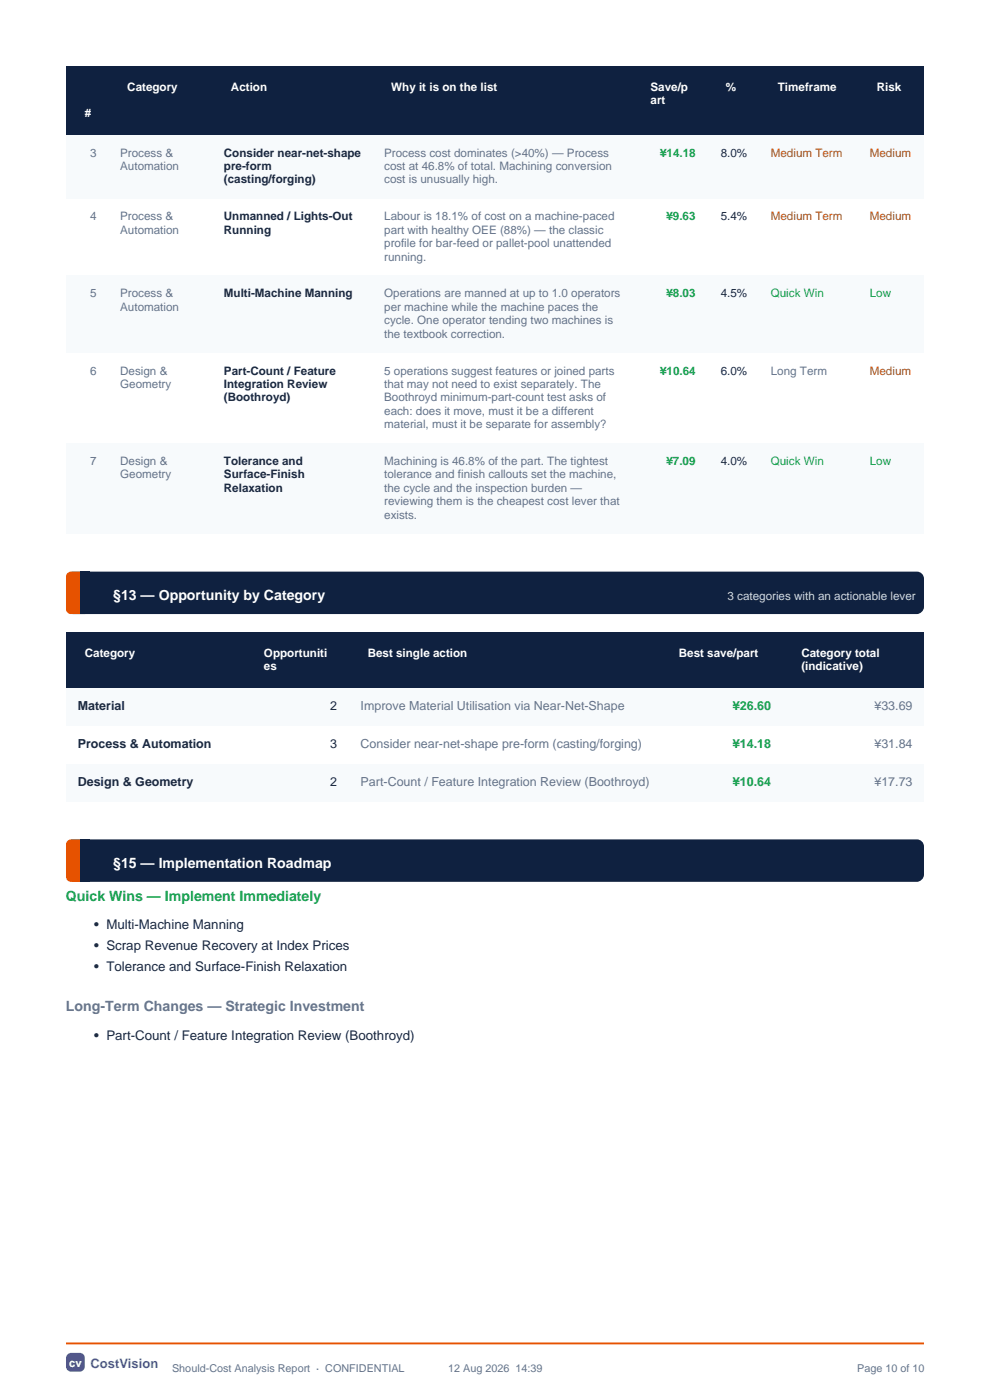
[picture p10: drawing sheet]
<svg xmlns="http://www.w3.org/2000/svg" width="210mm" height="297mm" viewBox="0 0 210 297" stroke-linecap="round" stroke-linejoin="round" font-family="sans-serif">
<defs><g id="words">
<g font-size="3" fill="#fff">
<text x="24" y="127.3">§13 — Opportunity by Category</text>
<text x="24" y="184.1">§15 — Implementation Roadmap</text>
</g>
<text font-size="3" fill="#16a34a" x="14" y="191.1">Quick Wins — Implement Immediately</text>
<text font-size="3" fill="#64748b" x="14" y="214.6">Long-Term Changes — Strategic Investment</text>
<g font-size="2.8" fill="#1e293b">
<text x="20" y="197.1">• Multi-Machine Manning</text>
<text x="20" y="201.6">• Scrap Revenue Recovery at Index Prices</text>
<text x="20" y="206.1">• Tolerance and Surface-Finish Relaxation</text>
<text x="20" y="220.6">• Part-Count / Feature Integration Review (Boothroyd)</text>
</g>
<text font-size="2.8" fill="#2563eb" x="19.2" y="290.1">CostVision</text>
<g font-size="2.6" fill="#1e293b">
<text x="16.5" y="150.7">Material</text>
<text x="70" y="150.7">2</text>
<text x="16.5" y="158.7">Process &amp; Automation</text>
<text x="70" y="158.7">3</text>
<text x="16.5" y="166.8">Design &amp; Geometry</text>
<text x="70" y="166.8">2</text>
</g>
<g font-size="2.6" fill="#64748b">
<text x="76.5" y="150.7">Improve Material Utilisation via Near-Net-Shape</text>
<text x="185.5" y="150.7">¥33.69</text>
<text x="76.5" y="158.7">Consider near-net-shape pre-form (casting/forging)</text>
<text x="185.5" y="158.7">¥31.84</text>
<text x="76.5" y="166.8">Part-Count / Feature Integration Review (Boothroyd)</text>
<text x="185.5" y="166.8">¥17.73</text>
</g>
<g font-size="2.6" fill="#16a34a">
<text x="155.5" y="150.7">¥26.60</text>
<text x="155.5" y="158.7">¥14.18</text>
<text x="155.5" y="166.8">¥10.64</text>
</g>
<g font-size="2.5" fill="#fff">
<text x="27" y="19.2">Category</text>
<text x="49" y="19.2">Action</text>
<text x="83" y="19.2">Why it is on the list</text>
<text x="138" y="19.2">Save/p</text>
<text x="138" y="22.1">art</text>
<text x="154" y="19.2">%</text>
<text x="165" y="19.2">Timeframe</text>
<text x="186" y="19.2">Risk</text>
<text x="18" y="24.9">#</text>
<text x="18" y="139.4">Category</text>
<text x="56" y="139.4">Opportuniti</text>
<text x="56" y="142.2">es</text>
<text x="78" y="139.4">Best single action</text>
<text x="144" y="139.4">Best save/part</text>
<text x="170" y="139.4">Category total</text>
<text x="170" y="142.2">(indicative)</text>
</g>
<g font-size="2.5" fill="#64748b">
<text x="19.1" y="33.2">3</text>
<text x="25.5" y="33.2">Process &amp;</text>
<text x="81.5" y="33.2">Process cost dominates (&gt;40%) — Process</text>
<text x="25.5" y="36.1">Automation</text>
<text x="81.5" y="36.1">cost at 46.8% of total. Machining conversion</text>
<text x="81.5" y="38.9">cost is unusually high.</text>
<text x="19.1" y="46.7">4</text>
<text x="25.5" y="46.7">Process &amp;</text>
<text x="81.5" y="46.7">Labour is 18.1% of cost on a machine-paced</text>
<text x="25.5" y="49.6">Automation</text>
<text x="81.5" y="49.6">part with healthy OEE (88%) — the classic</text>
<text x="81.5" y="52.4">profile for bar-feed or pallet-pool unattended</text>
<text x="81.5" y="55.3">running.</text>
<text x="19.1" y="63.1">5</text>
<text x="25.5" y="63.1">Process &amp;</text>
<text x="25.5" y="65.9">Automation</text>
<text x="81.5" y="63.1">Operations are manned at up to 1.0 operators</text>
<text x="81.5" y="65.9">per machine while the machine paces the</text>
<text x="81.5" y="68.8">cycle. One operator tending two machines is</text>
<text x="81.5" y="71.6">the textbook correction.</text>
<text x="19.1" y="79.5">6</text>
<text x="25.5" y="79.5">Design &amp;</text>
<text x="25.5" y="82.3">Geometry</text>
<text x="81.5" y="79.5">5 operations suggest features or joined parts</text>
<text x="81.5" y="82.3">that may not need to exist separately. The</text>
<text x="163.5" y="79.5">Long Term</text>
<text x="81.5" y="85.1">Boothroyd minimum-part-count test asks of</text>
<text x="81.5" y="88">each: does it move, must it be a different</text>
<text x="81.5" y="90.8">material, must it be separate for assembly?</text>
<text x="19.1" y="98.7">7</text>
<text x="25.5" y="98.7">Design &amp;</text>
<text x="25.5" y="101.5">Geometry</text>
<text x="81.5" y="98.7">Machining is 46.8% of the part. The tightest</text>
<text x="81.5" y="101.5">tolerance and finish callouts set the machine,</text>
<text x="81.5" y="104.3">the cycle and the inspection burden —</text>
<text x="81.5" y="107.2">reviewing them is the cheapest cost lever that</text>
<text x="81.5" y="110">exists.</text>
</g>
<g font-size="2.5" fill="#1e293b">
<text x="47.5" y="33.2">Consider near-net-shape</text>
<text x="152.9" y="33.2">8.0%</text>
<text x="47.5" y="36.1">pre-form</text>
<text x="47.5" y="38.9">(casting/forging)</text>
<text x="47.5" y="46.7">Unmanned / Lights-Out</text>
<text x="152.9" y="46.7">5.4%</text>
<text x="47.5" y="49.6">Running</text>
<text x="47.5" y="63.1">Multi-Machine Manning</text>
<text x="152.9" y="63.1">4.5%</text>
<text x="47.5" y="79.5">Part-Count / Feature</text>
<text x="47.5" y="82.3">Integration Review</text>
<text x="152.9" y="79.5">6.0%</text>
<text x="47.5" y="85.1">(Boothroyd)</text>
<text x="47.5" y="98.7">Tolerance and</text>
<text x="47.5" y="101.5">Surface-Finish</text>
<text x="152.9" y="98.7">4.0%</text>
<text x="47.5" y="104.3">Relaxation</text>
</g>
<g font-size="2.5" fill="#16a34a">
<text x="140" y="33.2">¥14.18</text>
<text x="141.4" y="46.7">¥9.63</text>
<text x="141.4" y="63.1">¥8.03</text>
<text x="163.5" y="63.1">Quick Win</text>
<text x="184.5" y="63.1">Low</text>
<text x="140" y="79.5">¥10.64</text>
<text x="141.4" y="98.7">¥7.09</text>
<text x="163.5" y="98.7">Quick Win</text>
<text x="184.5" y="98.7">Low</text>
</g>
<g font-size="2.5" fill="#b45309">
<text x="163.5" y="33.2">Medium Term</text>
<text x="184.5" y="33.2">Medium</text>
<text x="163.5" y="46.7">Medium Term</text>
<text x="184.5" y="46.7">Medium</text>
<text x="184.5" y="79.5">Medium</text>
</g>
<text font-size="2.5" fill="#c8d7f0" x="154.3" y="127.3">3 categories with an actionable lever</text>
<text font-size="2.4" fill="#fff" x="14.7" y="289.9">cv</text>
<g font-size="2.3" fill="#64748b">
<text x="36.5" y="291">Should-Cost Analysis Report · CONFIDENTIAL</text>
<text x="95.1" y="291">12 Aug 2026 14:39</text>
<text x="181.8" y="291">Page 10 of 10</text>
</g>
</g></defs>
<g fill="#0f2140">
<path d="M14 14.1h9v14.5h-9z"/>
<path d="M23 14.1h22v14.5h-22z"/>
<path d="M45 14.1h34v14.5h-34z"/>
<path d="M79 14.1h55v14.5h-55z"/>
<path d="M134 14.1h16v14.5h-16z"/>
<path d="M150 14.1h11v14.5h-11z"/>
<path d="M161 14.1h21v14.5h-21z"/>
<path d="M182 14.1h14v14.5h-14z"/>
</g>
<g fill="#f7fafc">
<path d="M14 28.6h9v13.6h-9z"/>
<path d="M23 28.6h22v13.6h-22z"/>
<path d="M45 28.6h34v13.6h-34z"/>
<path d="M79 28.6h55v13.6h-55z"/>
<path d="M134 28.6h16v13.6h-16z"/>
<path d="M150 28.6h11v13.6h-11z"/>
<path d="M161 28.6h21v13.6h-21z"/>
<path d="M182 28.6h14v13.6h-14z"/>
<path d="M14 58.5h9v16.4h-9z"/>
<path d="M23 58.5h22v16.4h-22z"/>
<path d="M45 58.5h34v16.4h-34z"/>
<path d="M79 58.5h55v16.4h-55z"/>
<path d="M134 58.5h16v16.4h-16z"/>
<path d="M150 58.5h11v16.4h-11z"/>
<path d="M161 58.5h21v16.4h-21z"/>
<path d="M182 58.5h14v16.4h-14z"/>
<path d="M14 94.1h9v19.2h-9z"/>
<path d="M23 94.1h22v19.2h-22z"/>
<path d="M45 94.1h34v19.2h-34z"/>
<path d="M79 94.1h55v19.2h-55z"/>
<path d="M134 94.1h16v19.2h-16z"/>
<path d="M150 94.1h11v19.2h-11z"/>
<path d="M161 94.1h21v19.2h-21z"/>
<path d="M182 94.1h14v19.2h-14z"/>
</g>
<path d="M14.3 121.9l.4-.3 .8-.3h179a1.5 1.5 0 0 1 1.5 1.5v6a1.6 1.6 0 0 1-1.5 1.5h-179a1.6 1.6 0 0 1-1.5-1.5v-6z" fill="#0f2140"/>
<path d="M14.3 121.6l.7-.3h3a1 1 0 0 1 1 1v7a1.07 1.07 0 0 1-1 1h-3a1.07 1.07 0 0 1-1-1v-7z" fill="#e65200"/>
<g fill="#0f2140">
<path d="M17 121.3h2v9h-2z"/>
<path d="M14 134.3h38v11.6h-38z"/>
<path d="M52 134.3h22v11.6h-22z"/>
<path d="M74 134.3h66v11.6h-66z"/>
<path d="M140 134.3h26v11.6h-26z"/>
<path d="M166 134.3h30v11.6h-30z"/>
</g>
<g fill="#f7fafc">
<path d="M14 145.9h38v8.1h-38z"/>
<path d="M52 145.9h22v8.1h-22z"/>
<path d="M74 145.9h66v8.1h-66z"/>
<path d="M140 145.9h26v8.1h-26z"/>
<path d="M166 145.9h30v8.1h-30z"/>
<path d="M14 162h38v8.1h-38z"/>
<path d="M52 162h22v8.1h-22z"/>
<path d="M74 162h66v8.1h-66z"/>
<path d="M140 162h26v8.1h-26z"/>
<path d="M166 162h30v8.1h-30z"/>
</g>
<path d="M14.3 178.7l.4-.3 .8-.3h179a1.5 1.5 0 0 1 1.5 1.5v6a1.6 1.6 0 0 1-1.5 1.5h-179a1.6 1.6 0 0 1-1.5-1.5v-6z" fill="#0f2140"/>
<path d="M14.3 178.4l.7-.3h3a1 1 0 0 1 1 1v7a1.07 1.07 0 0 1-1 1h-3a1.07 1.07 0 0 1-1-1v-7z" fill="#e65200"/>
<path d="M17 178.1h2v9h-2z" fill="#0f2140"/>
<path d="M14 285h182" fill="none" stroke="#e65200" stroke-width=".4"/>
<path d="M14.2 287.4l.8-.4h2a1.04 1.04 0 0 1 1 1v2a1.11 1.11 0 0 1-1 1h-2a1.11 1.11 0 0 1-1-1v-2z" fill="#4f45e6"/>
<use href="#words"/>
</svg>
